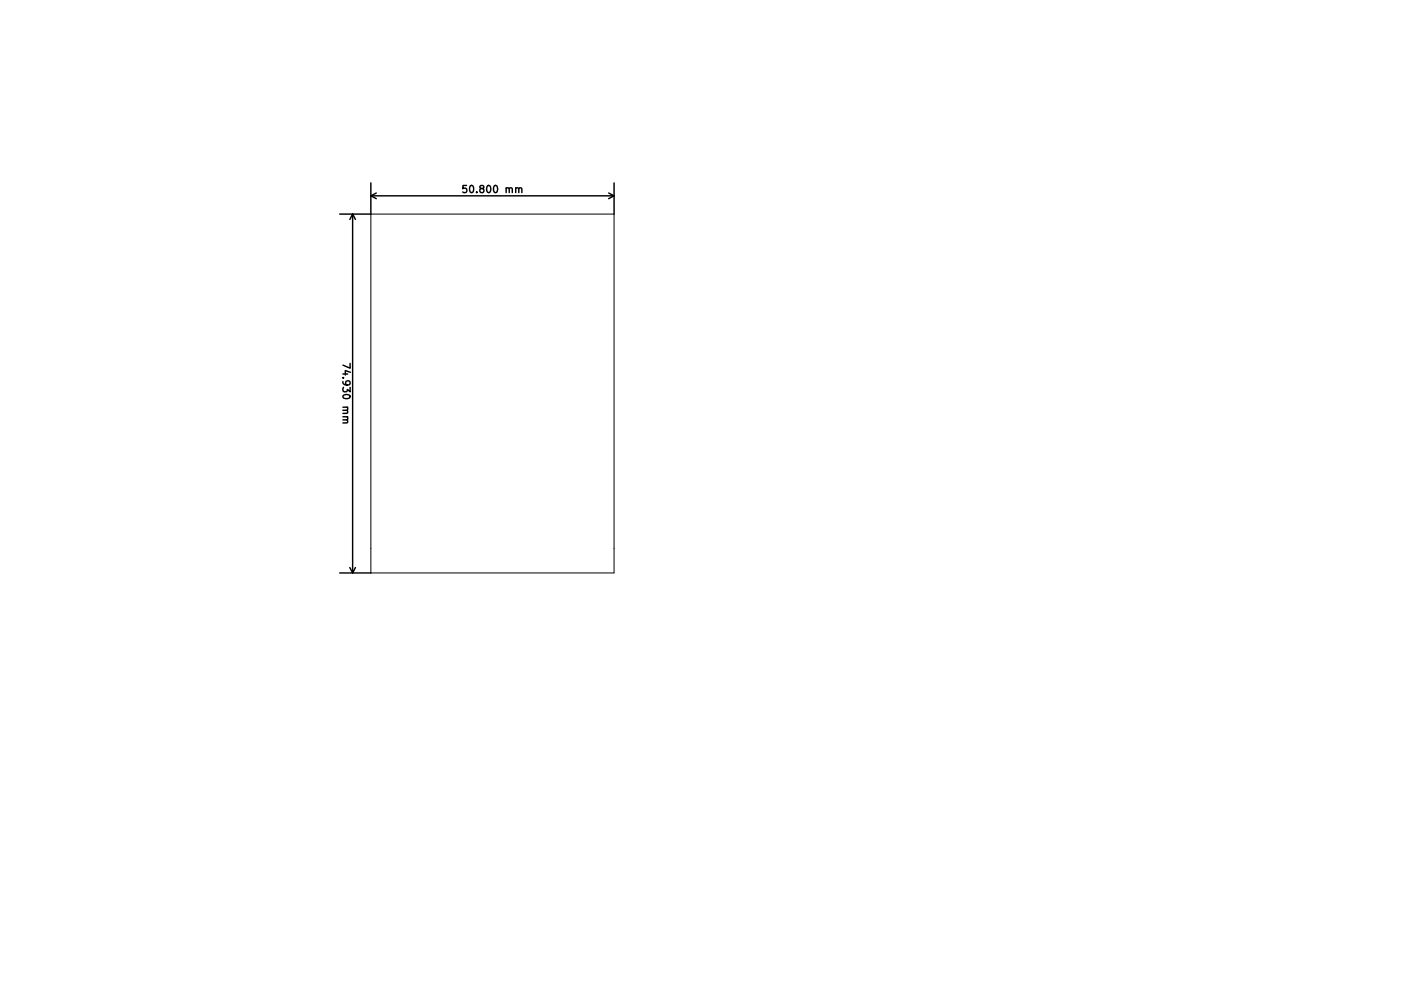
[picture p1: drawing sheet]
<svg xmlns="http://www.w3.org/2000/svg" width="297mm" height="210mm" viewBox="0 0 297 210" stroke-linecap="round" stroke-linejoin="round" font-family="sans-serif">
<defs><g id="words">
<g font-size="2.1">
<text x="97.5" y="40.3">50.800 mm</text>
<text x="71.6" y="76.8" transform="rotate(90 71.6 76.8)">74.930 mm</text>
</g>
</g></defs>
<g fill="none" stroke="#000" stroke-width=".3">
<path d="M77.5 38.2v6.5h-6.5M97.4 38.7h-.7v.7l.2-.1 .5 .1 .1 .2-.1 .5-.2 .1-.5-.1M108.4 39.4l.2-.2 .3 .1 .1 .9M128.3 38.2v6.5M73.7 44.7v74.9M73.7 44.7l-.6 1.1M73.7 44.7l.5 1.1M77.5 40.9h50.8M77.5 40.9l1.1 .6M78.6 40.3l-1.1 .6M127.1 40.3l1.2 .6M128.3 40.9l-1.2 .6"/>
<path d="M73.1 75.9v1l-1.5-.7M72.4 87.7l.2 .2v.3l-1 .1M71 119.6h6.5M73.1 118.5l.6 1.1M74.2 118.5l-.5 1.1"/>
</g>
<path d="M77.5 44.7h50.8v74.9h-50.8z" fill="none" stroke="#000" stroke-width=".21"/>
<use href="#words"/>
</svg>
